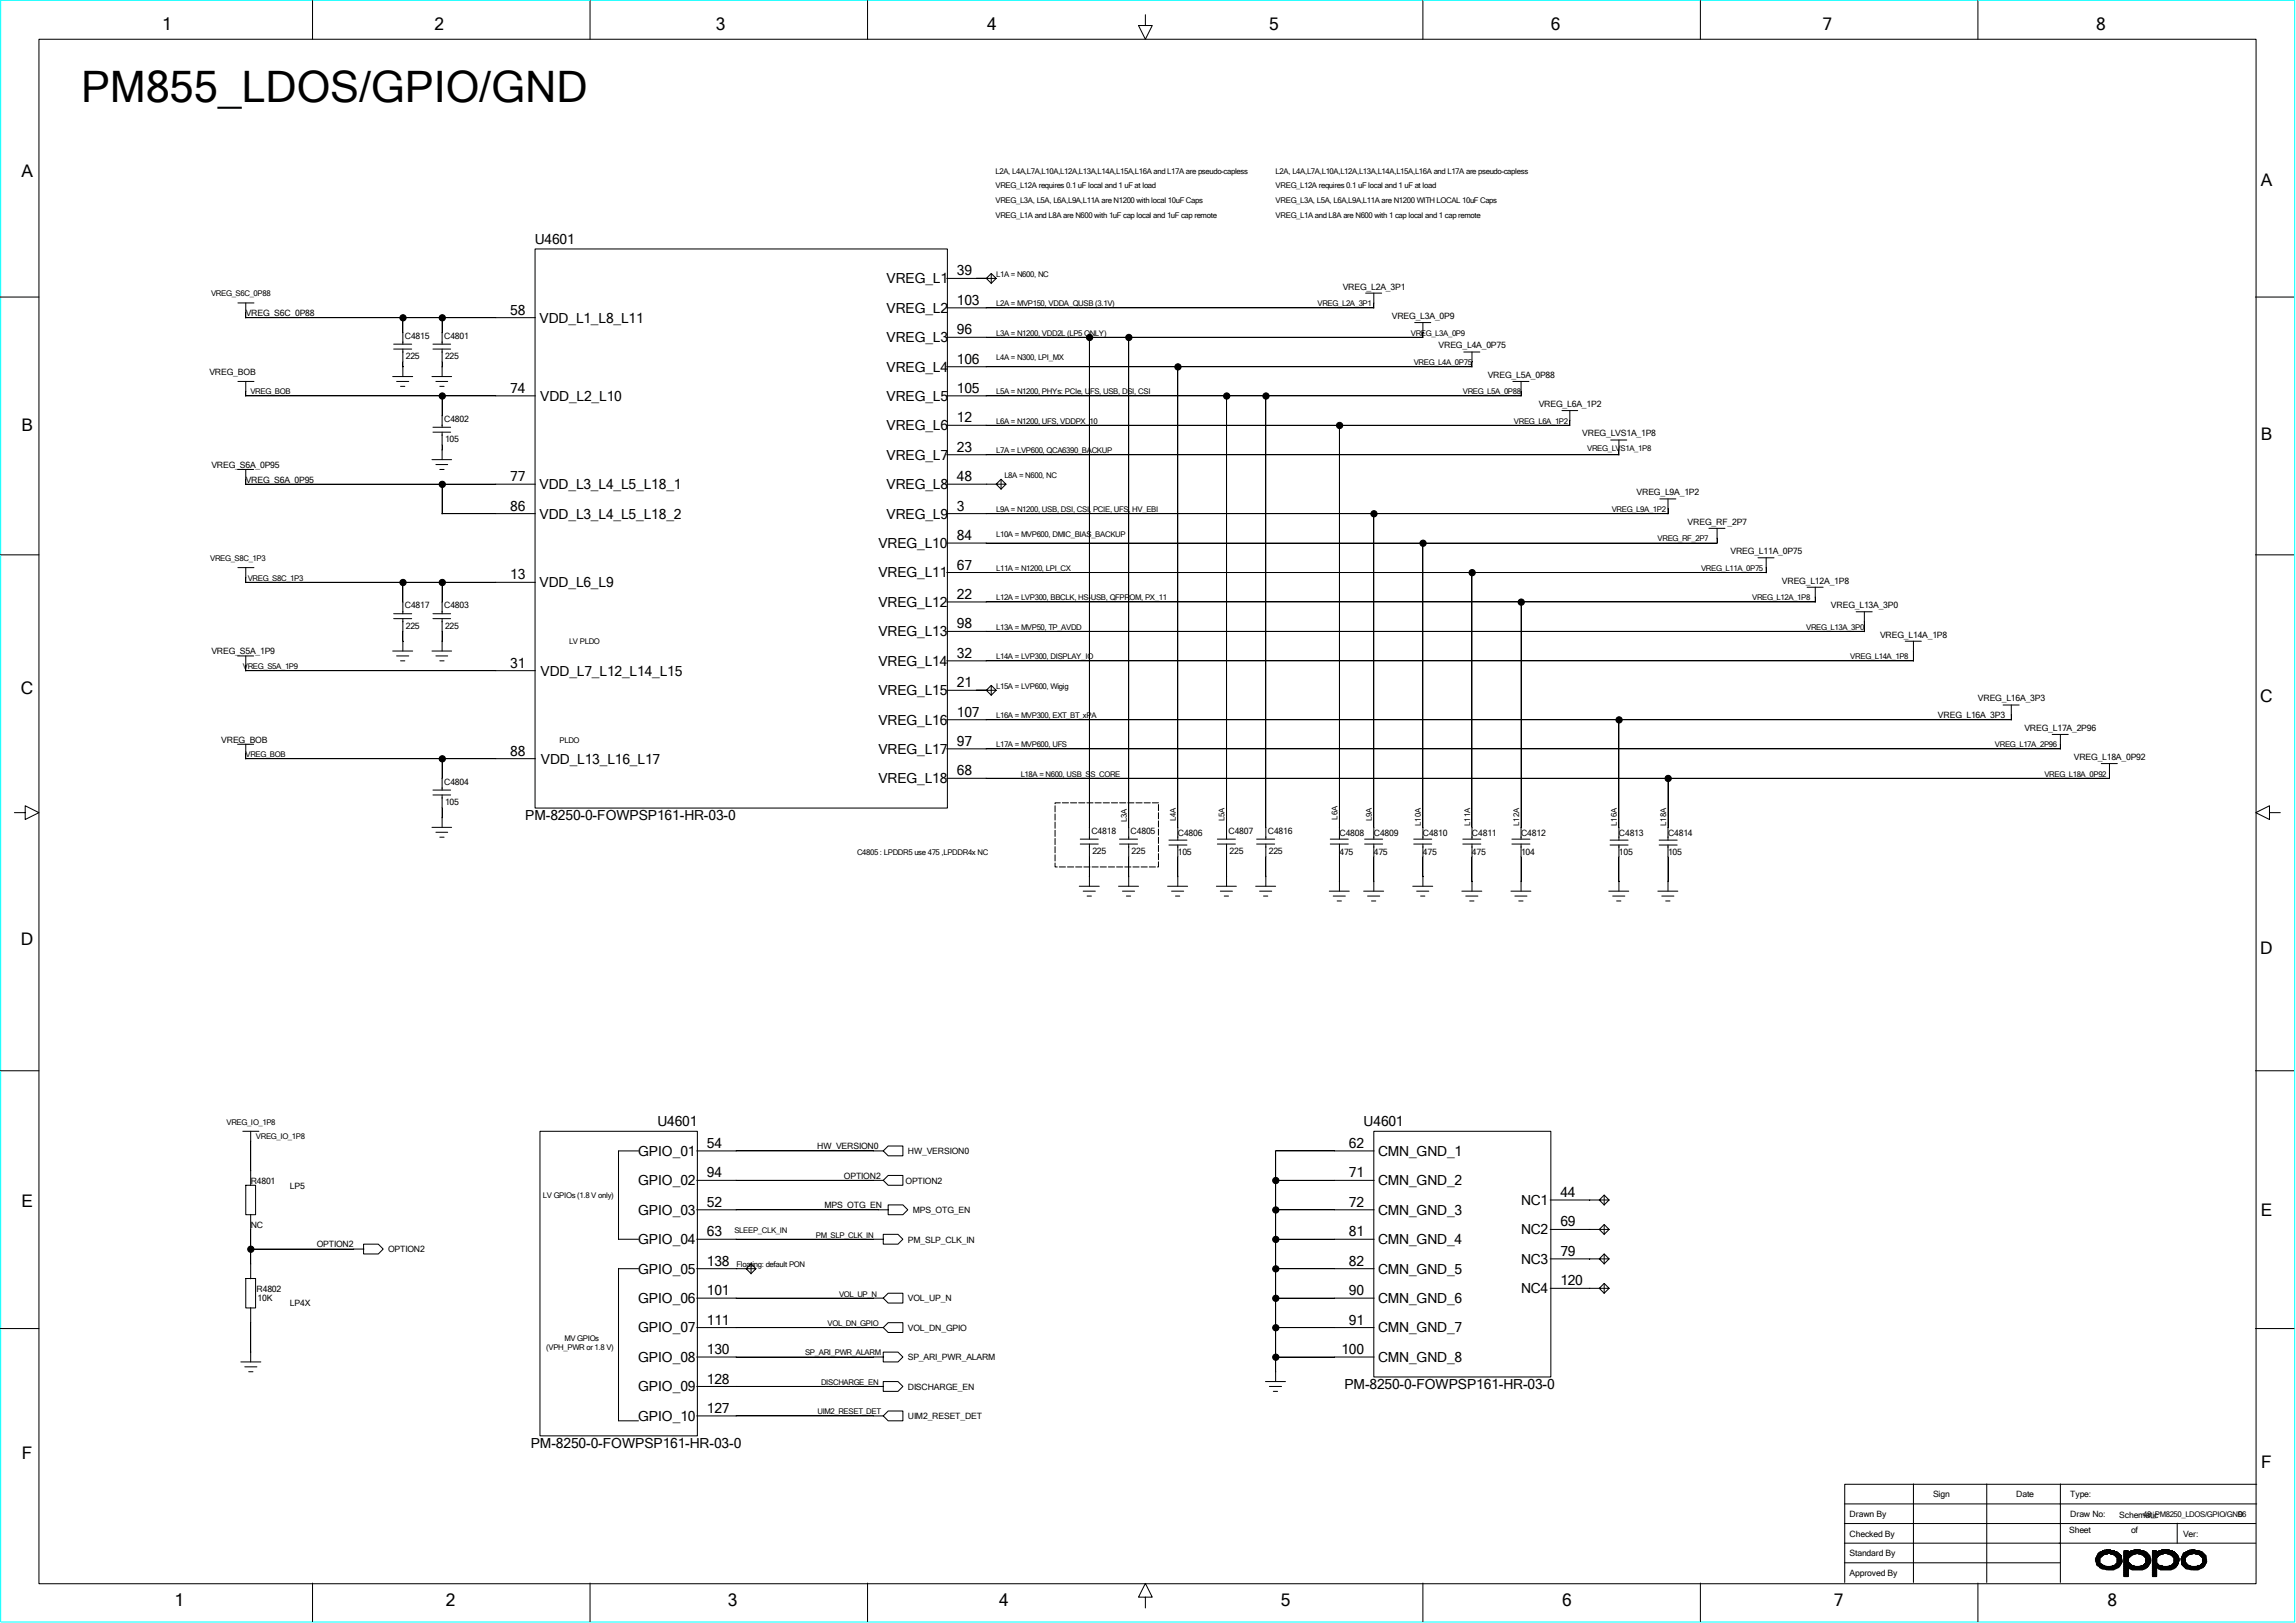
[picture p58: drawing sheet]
<svg xmlns="http://www.w3.org/2000/svg" width="297mm" height="210mm" viewBox="0 0 297 210" stroke-linecap="round" stroke-linejoin="round" font-family="sans-serif">
<defs><g id="words">
<text font-size="5.6" x="10.5" y="13.3">PM855_LDOS/GPIO/GND</text>
<g font-size="2.2">
<text x="21" y="3.9">1</text>
<text x="56.2" y="3.9">2</text>
<text x="92.6" y="3.9">3</text>
<text x="127.7" y="3.9">4</text>
<text x="164.2" y="3.9">5</text>
<text x="200.6" y="3.9">6</text>
<text x="235.8" y="3.9">7</text>
<text x="271.1" y="3.9">8</text>
<text x="2.8" y="22.9">A</text>
<text x="292.5" y="24.1">A</text>
<text x="2.8" y="55.8">B</text>
<text x="292.5" y="57">B</text>
<text x="2.7" y="89.7">C</text>
<text x="292.4" y="90.8">C</text>
<text x="2.7" y="122.3">D</text>
<text x="292.4" y="123.5">D</text>
<text x="2.8" y="156.2">E</text>
<text x="292.5" y="157.4">E</text>
<text x="2.8" y="188.8">F</text>
<text x="292.5" y="189.9">F</text>
<text x="22.6" y="207.9">1</text>
<text x="57.7" y="207.9">2</text>
<text x="94.1" y="207.9">3</text>
<text x="129.2" y="207.9">4</text>
<text x="165.7" y="207.9">5</text>
<text x="202.1" y="207.9">6</text>
<text x="237.2" y="207.9">7</text>
<text x="272.6" y="207.9">8</text>
</g>
<g font-size="1.8">
<text x="69.2" y="31.6">U4601</text>
<text x="123.8" y="35.6">39</text>
<text x="66" y="40.7">58</text>
<text x="69.8" y="41.7">VDD_L1_L8_L11</text>
<text x="114.7" y="36.7">VREG_L1</text>
<text x="114.7" y="40.5">VREG_L2</text>
<text x="123.8" y="39.5">103</text>
<text x="114.7" y="44.3">VREG_L3</text>
<text x="123.8" y="47.1">106</text>
<text x="123.8" y="43.3">96</text>
<text x="66" y="50.8">74</text>
<text x="69.9" y="51.9">VDD_L2_L10</text>
<text x="114.7" y="48.1">VREG_L4</text>
<text x="114.7" y="51.9">VREG_L5</text>
<text x="123.8" y="50.8">105</text>
<text x="114.7" y="55.7">VREG_L6</text>
<text x="114.7" y="59.5">VREG_L7</text>
<text x="123.8" y="58.5">23</text>
<text x="123.8" y="54.7">12</text>
<text x="66" y="62.3">77</text>
<text x="69.8" y="63.3">VDD_L3_L4_L5_L18_1</text>
<text x="114.7" y="63.3">VREG_L8</text>
<text x="123.8" y="62.3">48</text>
<text x="66" y="66.1">86</text>
<text x="69.8" y="67.1">VDD_L3_L4_L5_L18_2</text>
<text x="113.6" y="70.9">VREG_L10</text>
<text x="114.7" y="67.1">VREG_L9</text>
<text x="123.8" y="69.9">84</text>
<text x="123.8" y="66.1">3</text>
<text x="66" y="75">13</text>
<text x="69.8" y="76">VDD_L6_L9</text>
<text x="113.6" y="74.7">VREG_L11</text>
<text x="123.8" y="77.5">22</text>
<text x="123.8" y="73.7">67</text>
<text x="113.6" y="78.5">VREG_L12</text>
<text x="113.6" y="82.3">VREG_L13</text>
<text x="123.8" y="81.3">98</text>
<text x="66" y="86.4">31</text>
<text x="69.9" y="87.4">VDD_L7_L12_L14_L15</text>
<text x="113.6" y="86.1">VREG_L14</text>
<text x="113.6" y="90">VREG_L15</text>
<text x="123.8" y="88.9">21</text>
<text x="123.8" y="85.1">32</text>
<text x="113.6" y="93.8">VREG_L16</text>
<text x="123.8" y="92.8">107</text>
<text x="66" y="97.8">88</text>
<text x="70" y="98.8">VDD_L13_L16_L17</text>
<text x="113.6" y="97.5">VREG_L17</text>
<text x="113.6" y="101.3">VREG_L18</text>
<text x="123.8" y="100.3">68</text>
<text x="123.8" y="96.5">97</text>
<text x="67.9" y="106.2">PM-8250-0-FOWPSP161-HR-03-0</text>
<text x="82.5" y="149.6">GPIO_01</text>
<text x="85" y="145.8">U4601</text>
<text x="91.4" y="148.5">54</text>
<text x="174.5" y="148.5">62</text>
<text x="176.4" y="145.8">U4601</text>
<text x="178.3" y="149.6">CMN_GND_1</text>
<text x="82.5" y="153.4">GPIO_02</text>
<text x="91.4" y="152.4">94</text>
<text x="174.5" y="152.4">71</text>
<text x="178.3" y="153.4">CMN_GND_2</text>
<text x="196.8" y="155.9">NC1</text>
<text x="201.8" y="154.9">44</text>
<text x="82.5" y="157.2">GPIO_03</text>
<text x="82.5" y="161">GPIO_04</text>
<text x="91.4" y="160">63</text>
<text x="91.4" y="156.2">52</text>
<text x="174.5" y="160">81</text>
<text x="174.5" y="156.2">72</text>
<text x="178.3" y="157.2">CMN_GND_3</text>
<text x="178.3" y="161">CMN_GND_4</text>
<text x="196.8" y="159.7">NC2</text>
<text x="201.8" y="158.7">69</text>
<text x="82.5" y="164.8">GPIO_05</text>
<text x="91.4" y="167.6">101</text>
<text x="91.4" y="163.8">138</text>
<text x="174.5" y="167.6">90</text>
<text x="174.5" y="163.8">82</text>
<text x="178.3" y="164.8">CMN_GND_5</text>
<text x="196.8" y="163.5">NC3</text>
<text x="196.8" y="167.3">NC4</text>
<text x="201.8" y="166.3">120</text>
<text x="201.8" y="162.5">79</text>
<text x="82.5" y="168.6">GPIO_06</text>
<text x="82.5" y="172.4">GPIO_07</text>
<text x="91.4" y="171.4">111</text>
<text x="174.5" y="171.4">91</text>
<text x="178.3" y="168.6">CMN_GND_6</text>
<text x="178.3" y="172.4">CMN_GND_7</text>
<text x="82.5" y="176.2">GPIO_08</text>
<text x="91.4" y="179">128</text>
<text x="91.4" y="175.2">130</text>
<text x="173.5" y="175.2">100</text>
<text x="173.9" y="179.8">PM-8250-0-FOWPSP161-HR-03-0</text>
<text x="178.3" y="176.2">CMN_GND_8</text>
<text x="82.5" y="180">GPIO_09</text>
<text x="82.5" y="183.9">GPIO_10</text>
<text x="91.4" y="182.8">127</text>
<text x="68.7" y="187.4">PM-8250-0-FOWPSP161-HR-03-0</text>
</g>
<g font-size="1.1">
<text x="31.8" y="40.9">VREG_S6C_0P88</text>
<text x="173.7" y="37.5">VREG_L2A_3P1</text>
<text x="180" y="41.3">VREG_L3A_0P9</text>
<text x="52.4" y="43.8">C4815</text>
<text x="52.5" y="46.5">225</text>
<text x="57.4" y="43.8">C4801</text>
<text x="57.6" y="46.5">225</text>
<text x="186.1" y="45.1">VREG_L4A_0P75</text>
<text x="27.1" y="48.5">VREG_BOB</text>
<text x="192.4" y="48.9">VREG_L5A_0P88</text>
<text x="199.1" y="52.7">VREG_L6A_1P2</text>
<text x="57.4" y="54.6">C4802</text>
<text x="57.6" y="57.2">105</text>
<text x="204.7" y="56.5">VREG_LVS1A_1P8</text>
<text x="27.3" y="60.5">VREG_S6A_0P95</text>
<text x="31.8" y="62.4">VREG_S6A_0P95</text>
<text x="211.7" y="64.1">VREG_L9A_1P2</text>
<text x="218.3" y="67.9">VREG_RF_2P7</text>
<text x="223.9" y="71.7">VREG_L11A_0P75</text>
<text x="230.5" y="75.5">VREG_L12A_1P8</text>
<text x="52.4" y="78.7">C4817</text>
<text x="52.5" y="81.4">225</text>
<text x="57.4" y="78.7">C4803</text>
<text x="57.6" y="81.4">225</text>
<text x="236.9" y="78.7">VREG_L13A_3P0</text>
<text x="243.2" y="82.5">VREG_L14A_1P8</text>
<text x="27.3" y="84.7">VREG_S5A_1P9</text>
<text x="250.7" y="92.9">VREG_L16A_3P3</text>
<text x="255.9" y="90.8">VREG_L16A_3P3</text>
<text x="261.9" y="94.6">VREG_L17A_2P96</text>
<text x="28.6" y="96.1">VREG_BOB</text>
<text x="57.4" y="101.5">C4804</text>
<text x="268.3" y="98.3">VREG_L18A_0P92</text>
<text x="57.6" y="104.2">105</text>
<text x="141.2" y="107.9">C4818</text>
<text x="146.3" y="107.9">C4805</text>
<text x="158.9" y="107.9">C4807</text>
<text x="164" y="107.9">C4816</text>
<text x="141.3" y="110.5">225</text>
<text x="146.4" y="110.5">225</text>
<text x="152.4" y="108.1">C4806</text>
<text x="152.4" y="110.7">105</text>
<text x="159" y="110.5">225</text>
<text x="164.1" y="110.5">225</text>
<text x="173.3" y="110.7">475</text>
<text x="173.3" y="108.1">C4808</text>
<text x="177.7" y="108.1">C4809</text>
<text x="177.7" y="110.7">475</text>
<text x="184.1" y="108.1">C4810</text>
<text x="184.1" y="110.7">475</text>
<text x="190.4" y="110.7">475</text>
<text x="190.4" y="108.1">C4811</text>
<text x="196.8" y="108.1">C4812</text>
<text x="196.8" y="110.7">104</text>
<text x="209.4" y="108.1">C4813</text>
<text x="209.4" y="110.7">105</text>
<text x="215.8" y="110.7">105</text>
<text x="215.8" y="108.1">C4814</text>
<text x="105.7" y="148.7">HW_VERSION0</text>
<text x="117.4" y="149.4">HW_VERSION0</text>
<text x="32.4" y="153.2">R4801</text>
<text x="37.5" y="153.8">LP5</text>
<text x="109.2" y="152.5">OPTION2</text>
<text x="117.1" y="153.2">OPTION2</text>
<text x="32.4" y="158.9">NC</text>
<text x="41" y="161.4">OPTION2</text>
<text x="106.6" y="156.3">MPS_OTG_EN</text>
<text x="117.4" y="160.8">PM_SLP_CLK_IN</text>
<text x="118.1" y="157">MPS_OTG_EN</text>
<text x="33.2" y="167.1">R4802</text>
<text x="50.2" y="162.1">OPTION2</text>
<text x="33.3" y="168.4">10K</text>
<text x="37.5" y="169">LP4X</text>
<text x="117.4" y="168.4">VOL_UP_N</text>
<text x="117.4" y="172.2">VOL_DN_GPIO</text>
<text x="117.4" y="176">SP_ARI_PWR_ALARM</text>
<text x="117.4" y="179.8">DISCHARGE_EN</text>
<text x="117.4" y="183.6">UIM2_RESET_DET</text>
<text x="239.3" y="196.3">Drawn By</text>
<text x="250.1" y="193.8">Sign</text>
<text x="260.8" y="193.8">Date</text>
<text x="267.8" y="196.3">Draw No:</text>
<text x="267.8" y="193.8">Type:</text>
<text x="274.2" y="196.4">Schematic</text>
<text x="239.3" y="198.8">Checked By</text>
<text x="239.3" y="201.4">Standard By</text>
<text x="239.3" y="203.9">Approved By</text>
<text x="267.7" y="198.3">Sheet</text>
<text x="275.7" y="198.3">of</text>
<text x="282.4" y="198.8">Ver:</text>
</g>
<g font-size="1">
<text x="128.8" y="22.5">L2A, L4A,L7A,L10A,L12A,L13A,L14A,L15A,L16A and L17A are pseudo-capless</text>
<text x="165" y="22.5">L2A, L4A,L7A,L10A,L12A,L13A,L14A,L15A,L16A and L17A are pseudo-capless</text>
<text x="128.8" y="24.4">VREG_L12A requires 0.1 uF local and 1 uF at load</text>
<text x="128.8" y="26.3">VREG_L3A, L5A, L6A,L9A,L11A are N1200 with local 10uF Caps</text>
<text x="128.8" y="28.2">VREG_L1A and L8A are N600 with 1uF cap local and 1uF cap remote</text>
<text x="165" y="24.4">VREG_L12A requires 0.1 uF local and 1 uF at load</text>
<text x="165" y="26.3">VREG_L3A, L5A, L6A,L9A,L11A are N1200 WITH LOCAL 10uF Caps</text>
<text x="165" y="28.2">VREG_L1A and L8A are N600 with 1 cap local and 1 cap remote</text>
<text x="128.9" y="35.8">L1A = N600, NC</text>
<text x="27.3" y="38.4">VREG_S6C_0P88</text>
<text x="128.9" y="39.6">L2A = MVP150, VDDA_QUSB (3.1V)</text>
<text x="170.4" y="39.6">VREG_L2A_3P1</text>
<text x="128.9" y="43.4">L3A = N1200, VDD2L (LP5 ONLY)</text>
<text x="128.9" y="46.6">L4A = N300, LPI_MX</text>
<text x="182.5" y="43.4">VREG_L3A_0P9</text>
<text x="182.9" y="47.2">VREG_L4A_0P75</text>
<text x="32.4" y="51">VREG_BOB</text>
<text x="128.9" y="51">L5A = N1200, PHYs: PCIe, UFS, USB, DSI, CSI</text>
<text x="189.2" y="51">VREG_L5A_0P88</text>
<text x="128.9" y="54.8">L6A = N1200, UFS, VDDPX_10</text>
<text x="128.9" y="58.6">L7A = LVP600, QCA6390_BACKUP</text>
<text x="195.8" y="54.8">VREG_L6A_1P2</text>
<text x="205.3" y="58.3">VREG_LVS1A_1P8</text>
<text x="129.9" y="61.8">L8A = N600, NC</text>
<text x="128.9" y="66.3">L9A = N1200, USB, DSI, CSI, PCIE, UFS, HV_EBI</text>
<text x="128.9" y="69.4">L10A = MVP600, DMIC_BIAS_BACKUP</text>
<text x="208.5" y="66.3">VREG_L9A_1P2</text>
<text x="214.4" y="70.1">VREG_RF_2P7</text>
<text x="27.2" y="72.6">VREG_S8C_1P3</text>
<text x="32" y="75.1">VREG_S8C_1P3</text>
<text x="128.9" y="73.9">L11A = N1200, LPI_CX</text>
<text x="128.9" y="77.7">L12A = LVP300, BBCLK, HS-USB, QFPROM, PX_11</text>
<text x="220" y="73.9">VREG_L11A_0P75</text>
<text x="226.7" y="77.7">VREG_L12A_1P8</text>
<text x="73.6" y="83.4">LV PLDO</text>
<text x="128.9" y="81.5">L13A = MVP50, TP_AVDD</text>
<text x="233.6" y="81.5">VREG_L13A_3P0</text>
<text x="31.4" y="86.6">VREG_S5A_1P9</text>
<text x="128.9" y="85.3">L14A = LVP300, DISPLAY_IO</text>
<text x="128.9" y="89.1">L15A = LVP600, Wigig</text>
<text x="239.4" y="85.3">VREG_L14A_1P8</text>
<text x="128.9" y="92.9">L16A = MVP300, EXT_BT_xPA</text>
<text x="31.7" y="98">VREG_BOB</text>
<text x="72.4" y="96.1">PLDO</text>
<text x="128.9" y="96.7">L17A = MVP600, UFS</text>
<text x="132" y="100.5">L18A = N600, USB_SS_CORE</text>
<text x="258.1" y="96.7">VREG_L17A_2P96</text>
<text x="264.5" y="100.5">VREG_L18A_0P92</text>
<text x="145.8" y="106.4" transform="rotate(-90 145.8 106.4)">L3A</text>
<text x="152.1" y="106.3" transform="rotate(-90 152.1 106.3)">L4A</text>
<text x="158.4" y="106.3" transform="rotate(-90 158.4 106.3)">L5A</text>
<text x="173" y="106" transform="rotate(-90 173 106)">L6A</text>
<text x="177.5" y="106.3" transform="rotate(-90 177.5 106.3)">L9A</text>
<text x="183.8" y="106.8" transform="rotate(-90 183.8 106.8)">L10A</text>
<text x="190.2" y="106.8" transform="rotate(-90 190.2 106.8)">L11A</text>
<text x="196.5" y="106.8" transform="rotate(-90 196.5 106.8)">L12A</text>
<text x="209.2" y="106.8" transform="rotate(-90 209.2 106.8)">L16A</text>
<text x="215.5" y="106.8" transform="rotate(-90 215.5 106.8)">L18A</text>
<text x="110.9" y="110.7">C4805 : LPDDR5 use 475 ,LPDDR4x NC</text>
<text x="29.3" y="145.5">VREG_IO_1P8</text>
<text x="33.1" y="147.4">VREG_IO_1P8</text>
<text x="70.2" y="155.1">LV GPIOs (1.8 V only)</text>
<text x="95" y="159.5">SLEEP_CLK_IN</text>
<text x="105.5" y="160.1">PM_SLP_CLK_IN</text>
<text x="95.3" y="164">Floating: default PON</text>
<text x="108.5" y="167.8">VOL_UP_N</text>
<text x="73" y="173.5">MV GPIOs</text>
<text x="107.1" y="171.6">VOL_DN_GPIO</text>
<text x="70.7" y="174.8">(VPH_PWR or 1.8 V)</text>
<text x="104.1" y="175.4">SP_ARI_PWR_ALARM</text>
<text x="106.2" y="179.2">DISCHARGE_EN</text>
<text x="105.7" y="183">UIM2_RESET_DET</text>
<text x="277.2" y="196.3">48_PM8250_LDOS/GPIO/GND</text>
<text x="289.5" y="196.3">96</text>
</g>
</g></defs>
<path d="M.1 0h296.7v209.9h-296.7z" fill="none" stroke="#0ff" stroke-width=".13"/>
<g fill="none" stroke="#000" stroke-width=".13">
<path d="M5 5.1h286.8v199.8h-286.8zM40.4 .1v5M76.3 .1v5M112.2 .1v5M148.2 1.9v1.4h.9l-.9 1.8-.9-1.8h.9M184.1 .1v5M220 .1v5M255.9 .1v5M0 38.4h5M30.8 39.2h2.1M31.8 39.2v1.9M69.2 32.2h53.4v72.4h-53.4z"/>
<path d="M122.5 39.8h55.2M122.5 36h5.1M127.6 36h1.3l-.7-.6-.6 .6 .6 .7 .7-.7M128.2 35.4v1.3M176.7 37.9h2M177.7 37.9v2M291.8 38.4h5M30.8 49.4h2.1M31.7 51.2h37.6M31.7 41.1h37.6M31.8 49.4v1.9M50.8 48.7h2.6"/>
<path d="M50.9 45.2h2.4M50.9 44.5h2.4M51.3 49.4h1.6M51.8 50h.6M52.1 41.1v3.4M52.1 45.2v3.5M55.9 59.5h2.5M55.9 48.7h2.5M56 55.9h2.3M56 55.3h2.3M56 45.2h2.3M56 44.5h2.3"/>
<path d="M56.4 49.4h1.5M56.9 50h.5M57.2 41.1v3.4M57.2 45.2v3.5M57.2 51.2v4.1M57.2 55.9v3.6M122.5 51.2h74.3M122.5 47.5h67.9M122.5 55h80.6M122.5 43.6h61.6M122.5 58.8h86.9M140.9 43.6v65"/>
<path d="M146 43.6v65M152.4 47.5v61.2M158.7 51.2v57.4M163.7 51.2v57.4M173.3 55v53.6M183 41.7h2.1M184.1 41.7v2M189.4 45.6h2M190.4 45.6v1.9M195.7 49.4h2.1M196.8 49.4v1.9M202.1 53.1h2"/>
<path d="M203.1 53.1v2M208.4 56.9h2M209.4 56.9v2M0 71.8h5M30.7 60.7h2.1M30.8 73.4h2.1M31.7 62.7h37.6M31.7 75.4h37.6M31.8 60.7v2M31.8 73.4v2M50.9 79.4h2.4M52.1 75.4v4"/>
<path d="M56 79.4h2.3M56.4 60.1h1.5M56.9 60.7h.5M57.1 66.5h12.2M57.2 62.7v3.8M57.2 75.4v4M122.5 77.9h112.3M122.5 66.5h93.3M122.5 62.7h6.4M122.5 74.1h106M122.5 70.3h99.6M128.9 62.7h1.2l-.6-.7-.6 .7 .6 .6 .6-.6"/>
<path d="M129.5 62v1.3M177.7 66.5v42.1M184.1 70.3v38.3M190.4 74.1v34.5M196.8 77.9v30.7M214.7 64.6h2.1M215.8 64.6v1.9M221.1 68.4h2M222.1 68.4v1.9M227.4 72.2h2.1M228.5 72.2v1.9M233.8 76h2"/>
<path d="M234.8 76v1.9M240.1 79.2h2.1M241.2 79.2v2.5M291.8 71.8h5M30.7 84.9h2.1M30.7 96.3h2.1M31.7 86.8h37.6M31.7 98.2h37.6M31.8 84.9v1.9M31.8 96.3v1.9M50.8 84.2h2.6M50.9 80.1h2.4"/>
<path d="M51.3 84.9h1.6M51.8 85.5h.6M52.1 80.1v4.1M55.9 84.2h2.5M56 80.1h2.3M56.4 84.9h1.5M56.9 85.5h.5M57.2 80.1v4.1M57.2 98.2v4M122.5 96.9h144M122.5 85.5h125M122.5 81.7h118.7"/>
<path d="M122.5 89.3h5.1M122.5 93.1h137.7M127.6 89.3h1.3l-.7-.6-.6 .6 .6 .7 .7-.7M128.2 88.7v1.3M209.4 93.1v15.6M246.5 83h2M247.5 83v2.6M259.1 91.2h2.1M260.2 91.2v2M265.5 95h2M266.5 95v1.9M271.8 98.8h2.1"/>
<path d="M272.9 98.8v2M1.9 105.2h1.4v-.9l1.7 .9-1.7 .8v-.8M55.9 107.1h2.5M56 102.9h2.3M56 102.2h2.3M56.4 107.7h1.5M56.9 108.3h.5M57.2 102.9v4.2M122.5 100.7h150.4M139.6 114.7h2.6M139.7 109.2h2.4M139.7 108.6h2.4"/>
<path d="M140.1 115.3h1.6M140.6 116h.6M140.9 109.2v5.5M144.7 114.7h2.6M144.8 109.2h2.4M144.8 108.6h2.4M145.2 115.3h1.6M145.7 116h.6M146 109.2v5.5M151 114.7h2.6M151.2 108.7h2.3M151.2 109.3h2.3"/>
<path d="M151.6 115.3h1.5M152.1 116h.5M152.4 109.3v5.4M157.4 114.7h2.5M157.5 109.2h2.3M157.5 108.6h2.3M157.9 115.3h1.5M158.4 116h.5M158.7 109.2v5.5M162.4 114.7h2.6M162.6 109.2h2.3M162.6 108.6h2.3"/>
<path d="M162.9 115.3h1.6M163.4 116h.6M163.7 109.2v5.5M172 115.3h2.5M172.1 109.2h2.3M172.1 108.6h2.3M172.5 116h1.5M173 116.6h.5M173.3 109.2v6.1M176.4 115.3h2.6M176.5 109.2h2.4M176.5 108.6h2.4"/>
<path d="M176.9 116h1.6M177.4 116.6h.6M177.7 109.2v6.1M182.8 114.7h2.5M182.9 109.2h2.3M182.9 108.6h2.3M183.3 115.3h1.5M183.8 116h.5M184.1 109.2v5.5M189.1 115.3h2.6M189.2 109.2h2.4M189.2 108.6h2.4"/>
<path d="M189.6 116h1.6M190.1 116.6h.6M190.4 109.2v6.1M195.5 115.3h2.5M195.6 109.2h2.3M195.6 108.6h2.3M196 116h1.5M196.5 116.6h.5M196.8 109.2v6.1M208.1 115.3h2.6M208.3 108.7h2.3M208.3 109.3h2.3"/>
<path d="M208.6 116h1.6M209.1 116.6h.6M209.4 109.3v6M214.5 115.3h2.5M214.6 108.7h2.4M214.6 109.3h2.4M215 116h1.5M215.5 116.6h.5M215.8 100.7v8M215.8 109.3v6M293.6 105.2v-.9l-1.8 .9 1.8 .8v-.8h1.4M0 138.6h5"/>
<path d="M291.8 138.6h5M31.4 146.4h2.1M31.8 153.4h1.3v3.8h-1.3zM32.4 146.4v7M32.4 157.1v8.4M69.8 146.4h20.4v39.4h-20.4zM82.6 148.9h-2.6v11.5M90.1 156.5h24.8M90.1 152.7h24.2M90.1 148.9h24.2M114.3 159.7h1.9l.6 .7-.6 .6h-1.9zM114.9 152.1h1.9v1.3h-1.9l-.6-.7z"/>
<path d="M114.9 148.3h1.9v1.3h-1.9l-.6-.7zM114.9 155.9h1.9l.6 .6-.6 .7h-1.9zM165 156.5h12.8M165 152.7h12.8M165 148.9h12.8M165 148.9v29.9M177.7 146.4h22.9v31.8h-22.9zM200.5 155.3h6.4M200.5 159.1h6.4M206.9 155.3h1.3l-.7-.7-.6 .7 .6 .6 .7-.6M206.9 159.1h1.3l-.7-.6-.6 .6 .6 .6 .7-.6M207.5 154.6v1.4"/>
<path d="M207.5 158.5v1.3M0 171.9h5M31.2 176.2h2.5M31.7 176.9h1.5M31.8 165.4h1.3v3.8h-1.3zM32.2 177.5h.5M32.4 161.6h14.7M32.4 169.2v7M47 161h1.9l.7 .6-.7 .7h-1.9zM80 164.2h2.6M80 160.4h2.6M80 164.1v19.8h2.6"/>
<path d="M90.1 179.4h24.2M90.1 168h24.2M90.1 175.6h24.2M90.1 171.8h24.2M90.1 164.2h6.5M90.1 160.4h24.2M96.5 164.2h1.3l-.6-.7-.7 .7 .7 .6 .6-.6M97.2 163.5v1.3M114.3 175h1.9l.6 .6-.6 .6h-1.9zM114.3 178.8h1.9l.6 .6-.6 .6h-1.9zM114.9 167.3h1.9v1.3h-1.9l-.6-.6zM114.9 171.2h1.9v1.2h-1.9l-.6-.6z"/>
<path d="M163.7 178.8h2.6M164.2 179.4h1.6M165 168h12.8M165 175.6h12.8M165 171.8h12.8M165 164.2h12.8M165 160.4h12.8M200.5 162.9h6.4M200.5 166.7h6.4M206.9 162.9h1.3l-.7-.6-.6 .6 .6 .6 .7-.6M206.9 166.7h1.3l-.7-.6-.6 .6 .6 .6 .7-.6M207.5 162.3v1.3"/>
<path d="M207.5 166.1v1.3M291.8 171.9h5M90.1 183.2h24.2M114.3 183.2l.6-.6h1.9v1.3h-1.9zM164.7 180h.6M238.6 194.6h53.3M238.6 199.7h53.2M238.6 197.1h53.2M247.5 192v12.8M257 192v12.8M266.5 192v12.8M281.6 197.1v2.6"/>
<path d="M291.9 192.1h-53.3v12.7M40.4 204.9v4.9M76.3 204.9v4.9M112.2 204.9v4.9M148.2 206.7h.9l-.9-1.8-.9 1.8h.9v1.4M184.1 204.9v4.9M220 204.9v4.9M238.6 202.2h27.9M255.9 204.9v4.9M271.1 201.6h.6M271.1 201.7h.5M271.1 201.8h.5"/>
<path d="M271.1 202h.5M271.1 202.1h.5M271.2 202.2h.4M271.2 201.3h.8M271.2 202.4h.7M271.2 202.5h.8M271.2 201.5v1M271.2 201.4v.8M271.3 202.6h.8M271.4 201.2v1.4h.6v.4v-.6M271.4 201.2v1.3M271.4 201h2.5"/>
<path d="M271.5 201v1.6v-1.5v.1M271.5 202.2v.4h.7M271.5 201a2.22 2.22 0 0 1 2.9 .3l.1 .8a1.54 1.54 0 0 1-1.7 1l-.9-.1-.7-.5-.1-.8zM271.6 201.6l.5-.4 .7-.2 .7 .2 .4 .4v.6l-.4 .4-.7 .1-.7-.1-.5-.4zM271.6 200.9v1.8M271.6 200.8h2.2M271.7 200.8v.7M271.7 202.3v.6M271.9 202.5v.5h1.9M271.9 200.8v.7h-.7M272 200.7v.5M272 200.7h1.4"/>
<path d="M272.1 200.7v.5h-.8M272.1 202.6v.4M272.2 200.7v.4M272.2 202.6v.4M272.2 200.6h.8M272.4 200.7v.4M272.4 202.7v.4M272.5 203.1h1M272.5 200.5v.6M272.5 202.7v.4M272.6 200.5v.6h-1.3M272.6 202.7v.4"/>
<path d="M272.8 200.5v.5M272.8 202.7v.4M272.9 200.5v.5M272.9 202.7v.4M273 200.5v.6h1.2M273 202.7v.4M273.1 200.7v.4M273.1 202.7v.4M273.3 200.7v.4M273.3 202.6v.5M273.3 202.6h1M273.4 200.7v.4"/>
<path d="M273.4 202.6v.5M273.4 201.2h.9M273.5 202.6v.4v-.4M273.5 200.7v.5M273.6 201.3h.8M273.6 200.8v.5M273.6 202.4v.6h-1.5M273.7 201.5h.7M273.8 200.8v.7M273.8 202.3v.6M273.9 202.2h.5M273.9 201.6h.5"/>
<path d="M273.9 201.7h.5M273.9 201.8h.6M273.9 202h.6M273.9 202.1h.6M273.9 200.8v.8M273.9 202.2v.7M274 200.9v2h-2.4M274.2 201v1.7h-2.6M274.3 201.2v1.3h-.7M274.4 201.3v1.1h-.7M274.7 202.2h.7M274.7 201h3"/>
<path d="M274.7 201.2h1.2M274.7 201.6h.6M274.7 201.7h.6M274.7 201.8h.6M274.7 202h.6M274.7 202.1h.6M274.7 202.4h.8M274.7 202.5h1M274.7 202.6h1.1M274.7 203h.6M274.7 203.1h.6M274.7 200.8h2.9"/>
<path d="M274.7 200.7h.6M274.7 203.2h.6M274.7 203.4h.6M274.7 203.5h.6M274.7 203.6h.6M274.7 203.8h.6M274.7 203.9h.6M274.8 200.7h.5v.3v-.2l.9-.2h.6l.3 .1a1.21 1.21 0 0 1 1 .9 1.21 1.21 0 0 1-.4 1.3 2.25 2.25 0 0 1-1.4 .2 .83 .83 0 0 1-.9-.2h-.1v1.1h-.5zM274.8 200.7v3.3M274.9 200.7v3.3M275 200.7v3.3M275.2 200.7v3.3"/>
<path d="M275.3 200.7v3.3h-.6M275.3 201.6l.5-.4 .6-.2 .8 .2 .4 .4v.6l-.4 .4-.8 .1-.6-.1-.5-.4zM275.4 200.8v.8M275.4 202.2v.7M275.5 203h2.1M275.5 200.8v.7h-.8M275.5 202.3v.7M275.6 200.7h1.7M275.7 200.7v.6h-1M275.7 202.4v.6M275.8 200.7v.5M275.8 202.6v.5"/>
<path d="M275.9 200.7v.4M275.9 202.6v.5M276.1 200.5v.6M276.1 202.6v.5M276.1 200.6h.7M276.2 200.5v.6h-1.5M276.2 202.7v.4M276.3 200.5v.6M276.3 202.7v.4M276.4 200.5v.5M276.4 202.7v.4M276.6 200.5v.6"/>
<path d="M276.6 202.7v.4M276.6 201.1h1.2M276.7 200.5v.6M276.7 202.7v.4M276.8 200.5v.6M276.8 202.7v.4M276.9 200.7v.4M276.9 202.6v.5M277 201.2h1M277 202.6h.8M277.1 200.7v.4M277.1 202.6v.5"/>
<path d="M277.2 200.7v.5M277.2 202.6v.5h-1.4M277.3 201.3h.8M277.3 202.5h.7M277.3 200.7v.6M277.3 202.4v.6M277.4 201.5h.7M277.5 200.8v.7M277.5 202.3v.7M277.5 202.2h.7M277.5 201.6h.6M277.5 201.7h.7"/>
<path d="M277.5 201.8h.7M277.5 202.1h.7M277.6 200.8v.8M277.6 202.2v.7M277.7 200.9v2h-3M277.8 201v1.7h-3.1M278 201.2v1.4M278.1 201.3v1.1h-.7M278.2 201.8v.2h-.7M278.4 202.2h.6M278.4 201h3M278.4 201.2h1.1"/>
<path d="M278.4 201.6h.6M278.4 201.7h.6M278.4 201.8h.6M278.4 202h.6M278.4 202.1h.6M278.4 202.4h.7M278.4 202.5h.8M278.4 202.6h1.1M278.4 203h.6M278.4 203.1h.6M278.4 200.8h2.9M278.4 200.7h.6"/>
<path d="M278.4 203.2h.6M278.4 203.4h.6M278.4 203.5h.6M278.4 203.6h.6M278.4 203.8h.6M278.4 203.9h.6M278.5 200.7h.5v.3v-.2h.1a2.02 2.02 0 0 1 2.4 .3l.1 .2a.49 .49 0 0 1 .2 .8 1.18 1.18 0 0 1-1.6 1h-.2a.83 .83 0 0 1-.9-.2h-.1v1.1h-.5zM278.5 200.7v3.3M278.6 200.7v3.3M278.7 200.7v3.3M278.8 200.7v3.3M279 200.7v3.3h-.6"/>
<path d="M279.1 200.8v.7h-.7M279.1 202.3v.6M279.2 203h2.1M279.2 200.7v.6h-.8M279.2 202.4v.6M279.3 200.7h1.7M279.4 200.7v.5M279.4 202.6v.4M279.4 201.2l.7-.2 .8 .2 .4 .4v.6l-.4 .4-.8 .1-.7-.1-.4-.4v-.6zM279.5 200.7v.4M279.5 202.6v.5M279.6 200.5v.6"/>
<path d="M279.6 202.6v.5M279.7 200.5v.6h-1.3M279.7 202.6v.5M279.9 200.5v.6M279.9 202.7v.4M280 200.5v.5M280 202.7v.4M280.1 200.5v.5M280.1 202.7v.4M280.2 200.5v.5M280.2 202.7v.4M280.3 201.1h1.2"/>
<path d="M280.4 200.5v.6M280.4 202.7v.4M280.5 200.5v.6M280.5 202.7v.4M280.6 200.5v.6M280.6 202.6v.5M280.7 201.2h.9M280.8 200.7v.4M280.8 202.6v.5M280.8 202.6h.7M280.9 200.7v.5M280.9 202.6v.5h-1.5"/>
<path d="M281 201.3h.8M281 202.5h.6M281 200.7v.6M281 202.4v.6M281.1 201.5h.7M281.1 200.8v.7M281.1 202.3v.7M281.2 202.2h.6M281.2 201.6h.7M281.2 201.7h.7M281.2 201.8h.7M281.2 202h.7"/>
<path d="M281.2 202.1h.6M281.3 200.8v2.1M281.4 200.9v2h-3M281.5 201v1.7h-3.1M281.6 201.2v1.4M281.8 201.3v1.1h-.7M282.1 201.7h.6M282.2 201.8h.5M282.2 202h.5M282.2 202.2h.5M282.2 201.6h.5M282.2 202.4h.6"/>
<path d="M282.3 201.3v1.2h.7M282.3 202.1h.4M282.4 201.2h.8M282.4 202.6h.8M282.4 201v1.6M282.5 201h2.4M282.5 200.9v1.8M282.5 201a2.06 2.06 0 0 1 2.8 .3l.2 .8-.4 .6-.8 .4-1.5-.1-.5-.5-.1-.8zM282.6 202.9h2.4M282.7 200.9v2M282.7 200.8h2.1M282.8 200.8v.7h-.6"/>
<path d="M282.8 202.2v.8M282.9 200.8v.5h-.5M282.9 202.3v.7M283 200.7h1.3M283 201.2l.8-.2 .8 .2 .3 .4v.6l-.3 .4-.8 .1-.8-.1-.3-.4v-.6zM283 200.7v.5M283 202.4v.6M283.2 200.7v.4M283.2 202.6v.4M283.3 200.6h.6M283.3 200.7v.4M283.3 202.6v.5"/>
<path d="M283.4 200.7v.4M283.4 202.7v.4M283.5 200.5v.6h-1M283.5 202.7v.4M283.7 200.5v.6M283.7 202.7v.4M283.8 200.5v.5M283.8 202.7v.4M283.9 200.5v.6M283.9 202.7v.4M284 201.1h1.1M284.1 200.7v.4"/>
<path d="M284.1 202.7v.4M284.2 200.7v.4M284.2 202.7v.4M284.3 200.7v.4M284.3 202.6v.5M284.4 200.7v.4M284.4 202.6v.5h-1M284.5 201.2h.7M284.6 200.7v.5M284.6 202.6v.4h-1.9M284.6 201.3h.7M284.6 202.5h.6"/>
<path d="M284.7 200.8v.5M284.7 202.4v.6M284.8 201.5h.5M284.8 200.8v.7M284.8 202.3v.6M284.9 202.2h.4M284.9 201.6h.4M284.9 201.7h.4M284.9 201.8h.6M284.9 202h.6M284.9 202.1h.6M284.9 200.9v2"/>
<path d="M285.1 201v1.7h-2.6M285.2 201.2v1.4h-.9M285.3 201.3v1.1h-.5"/>
<circle cx="52.1" cy="41.1" r=".4"/>
<circle cx="57.2" cy="41.1" r=".4"/>
<circle cx="57.2" cy="51.2" r=".4"/>
<circle cx="140.9" cy="43.7" r=".4"/>
<circle cx="146" cy="43.7" r=".4"/>
<circle cx="152.4" cy="47.5" r=".4"/>
<circle cx="158.7" cy="51.2" r=".4"/>
<circle cx="163.8" cy="51.2" r=".4"/>
<circle cx="173.3" cy="55.1" r=".4"/>
<circle cx="52.1" cy="75.4" r=".4"/>
<circle cx="57.2" cy="62.7" r=".4"/>
<circle cx="57.2" cy="75.4" r=".4"/>
<circle cx="177.7" cy="66.5" r=".4"/>
<circle cx="184.1" cy="70.3" r=".4"/>
<circle cx="190.4" cy="74.1" r=".4"/>
<circle cx="196.8" cy="77.9" r=".4"/>
<circle cx="57.2" cy="98.2" r=".4"/>
<circle cx="209.4" cy="93.2" r=".4"/>
<circle cx="215.8" cy="100.7" r=".4"/>
<circle cx="165" cy="152.8" r=".4"/>
<circle cx="165" cy="156.6" r=".4"/>
<circle cx="32.4" cy="161.6" r=".4"/>
<circle cx="165" cy="175.6" r=".4"/>
<circle cx="165" cy="168" r=".4"/>
<circle cx="165" cy="160.4" r=".4"/>
<circle cx="165" cy="164.2" r=".4"/>
<circle cx="165" cy="171.8" r=".4"/>
</g>
<g fill="#000">
<path d="M126.3 36h1.3z" fill-rule="evenodd"/>
<path d="M177.7 39.2v.6z" fill-rule="evenodd"/>
<path d="M31.8 50.6v.6z" fill-rule="evenodd"/>
<path d="M31.8 40.5v.6z" fill-rule="evenodd"/>
<path d="M52.1 41.1v1.9z" fill-rule="evenodd"/>
<path d="M52.1 46.8v.7z" fill-rule="evenodd"/>
<path d="M57.2 57.6v.6z" fill-rule="evenodd"/>
<path d="M57.2 46.8v.7z" fill-rule="evenodd"/>
<path d="M57.2 41.1v1.9z" fill-rule="evenodd"/>
<path d="M184.1 43v.6z" fill-rule="evenodd"/>
<path d="M190.4 46.8v.7z" fill-rule="evenodd"/>
<path d="M196.8 50.6v.6z" fill-rule="evenodd"/>
<path d="M203.1 54.4v.6z" fill-rule="evenodd"/>
<path d="M209.4 58.2v.6z" fill-rule="evenodd"/>
<path d="M31.8 62v.7z" fill-rule="evenodd"/>
<path d="M31.8 74.7v.7z" fill-rule="evenodd"/>
<path d="M215.8 65.8v.7z" fill-rule="evenodd"/>
<path d="M222.1 69.6v.7z" fill-rule="evenodd"/>
<path d="M228.5 73.4v.7z" fill-rule="evenodd"/>
<path d="M234.8 77.3v.6z" fill-rule="evenodd"/>
<path d="M31.8 86.1v.7z" fill-rule="evenodd"/>
<path d="M31.8 97.5v.7z" fill-rule="evenodd"/>
<path d="M52.1 81.7v1.3z" fill-rule="evenodd"/>
<path d="M57.2 81.7v1.3z" fill-rule="evenodd"/>
<path d="M126.3 89.3h1.3z" fill-rule="evenodd"/>
<path d="M241.2 80.4v1.3z" fill-rule="evenodd"/>
<path d="M247.5 84.2v1.3z" fill-rule="evenodd"/>
<path d="M260.2 92.5v.6z" fill-rule="evenodd"/>
<path d="M266.5 96.3v.6z" fill-rule="evenodd"/>
<path d="M57.2 104.5v1.3z" fill-rule="evenodd"/>
<path d="M272.9 100.1v.6z" fill-rule="evenodd"/>
<path d="M32.4 161.6v1.9z" fill-rule="evenodd"/>
<path d="M165 175.6v1.9z" fill-rule="evenodd"/>
<circle cx="52.1" cy="41.1" r=".41"/>
<circle cx="57.2" cy="41.1" r=".41"/>
<circle cx="57.2" cy="51.2" r=".41"/>
<circle cx="140.9" cy="43.7" r=".41"/>
<circle cx="146" cy="43.7" r=".41"/>
<circle cx="152.4" cy="47.5" r=".41"/>
<circle cx="158.7" cy="51.2" r=".41"/>
<circle cx="163.8" cy="51.2" r=".41"/>
<circle cx="173.3" cy="55.1" r=".41"/>
<circle cx="52.1" cy="75.4" r=".41"/>
<circle cx="57.2" cy="62.7" r=".41"/>
<circle cx="57.2" cy="75.4" r=".41"/>
<circle cx="177.7" cy="66.5" r=".41"/>
<circle cx="184.1" cy="70.3" r=".41"/>
<circle cx="190.4" cy="74.1" r=".41"/>
<circle cx="196.8" cy="77.9" r=".41"/>
<circle cx="57.2" cy="98.2" r=".41"/>
<circle cx="209.4" cy="93.2" r=".41"/>
<circle cx="215.8" cy="100.7" r=".41"/>
<circle cx="165" cy="156.6" r=".41"/>
<circle cx="165" cy="152.8" r=".41"/>
<circle cx="32.4" cy="161.6" r=".41"/>
<circle cx="165" cy="164.2" r=".41"/>
<circle cx="165" cy="171.8" r=".41"/>
<circle cx="165" cy="168" r=".41"/>
<circle cx="165" cy="175.6" r=".41"/>
<circle cx="165" cy="160.4" r=".41"/>
</g>
<path d="M136.5 103.9h13.4v8.3h-13.4z" fill="none" stroke="#000" stroke-width=".13" stroke-dasharray=".8 .3"/>
<use href="#words"/>
</svg>
